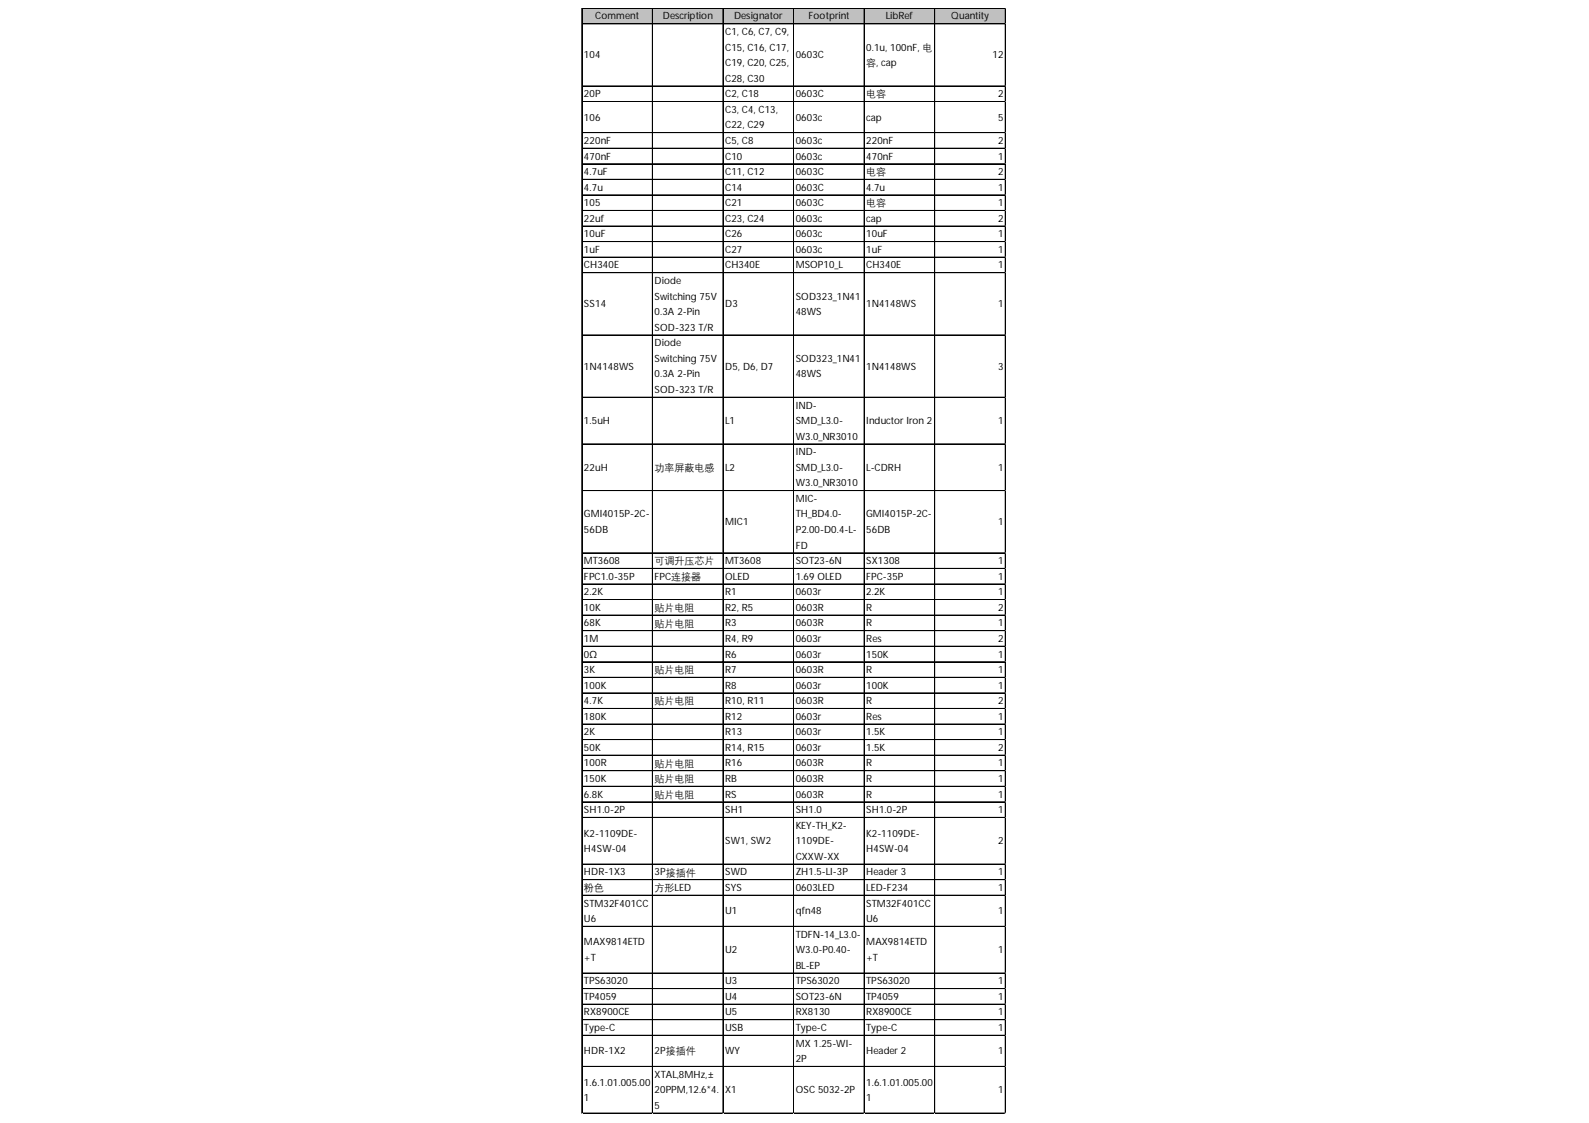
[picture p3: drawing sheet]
<svg xmlns="http://www.w3.org/2000/svg" width="297mm" height="210mm" viewBox="0 0 297 210" stroke-linecap="round" stroke-linejoin="round" font-family="sans-serif">
<defs><g id="words">
<g font-size="1.9">
<text x="111.2" y="3.6">Comment</text>
<text x="123.9" y="3.6">Description</text>
<text x="137.2" y="3.6">Designator</text>
<text x="151.1" y="3.6">Footprint</text>
<text x="165.6" y="3.6">LibRef</text>
<text x="177.8" y="3.6">Quantity</text>
<text x="109.2" y="10.9">104</text>
<text x="135.6" y="6.5">C1, C6, C7, C9,</text>
<text x="135.6" y="9.5">C15, C16, C17,</text>
<text x="148.7" y="10.9">0603C</text>
<text x="161.9" y="9.5">0.1u, 100nF, 电</text>
<text x="185.5" y="10.9">12</text>
<text x="135.6" y="12.4">C19, C20, C25,</text>
<text x="135.6" y="15.3">C28, C30</text>
<text x="161.9" y="12.4">容, cap</text>
<text x="109.2" y="18.2">20P</text>
<text x="109.2" y="22.5">106</text>
<text x="135.6" y="18.2">C2, C18</text>
<text x="135.6" y="21.1">C3, C4, C13,</text>
<text x="148.7" y="18.2">0603C</text>
<text x="148.7" y="22.5">0603c</text>
<text x="161.9" y="18.2">电容</text>
<text x="161.9" y="22.5">cap</text>
<text x="186.6" y="18.2">2</text>
<text x="186.6" y="22.5">5</text>
<text x="109.2" y="26.9">220nF</text>
<text x="109.2" y="29.8">470nF</text>
<text x="135.6" y="24">C22, C29</text>
<text x="135.6" y="26.9">C5, C8</text>
<text x="135.6" y="29.8">C10</text>
<text x="148.7" y="26.9">0603c</text>
<text x="148.7" y="29.8">0603c</text>
<text x="161.9" y="26.9">220nF</text>
<text x="161.9" y="29.8">470nF</text>
<text x="186.6" y="26.9">2</text>
<text x="186.6" y="29.8">1</text>
<text x="109.2" y="32.7">4.7uF</text>
<text x="109.2" y="35.6">4.7u</text>
<text x="135.6" y="32.7">C11, C12</text>
<text x="135.6" y="35.6">C14</text>
<text x="148.7" y="32.7">0603C</text>
<text x="148.7" y="35.6">0603C</text>
<text x="161.9" y="32.7">电容</text>
<text x="161.9" y="35.6">4.7u</text>
<text x="186.6" y="32.7">2</text>
<text x="186.6" y="35.6">1</text>
<text x="109.2" y="38.5">105</text>
<text x="109.2" y="41.5">22uf</text>
<text x="135.6" y="38.5">C21</text>
<text x="135.6" y="41.5">C23, C24</text>
<text x="148.7" y="38.5">0603C</text>
<text x="148.7" y="41.5">0603c</text>
<text x="161.9" y="38.6">电容</text>
<text x="161.9" y="41.5">cap</text>
<text x="186.6" y="38.5">1</text>
<text x="186.6" y="41.5">2</text>
<text x="109.2" y="44.4">10uF</text>
<text x="109.2" y="47.3">1uF</text>
<text x="135.6" y="44.4">C26</text>
<text x="135.6" y="47.3">C27</text>
<text x="148.7" y="44.4">0603c</text>
<text x="148.7" y="47.3">0603c</text>
<text x="161.9" y="44.4">10uF</text>
<text x="161.9" y="47.3">1uF</text>
<text x="186.6" y="44.4">1</text>
<text x="186.6" y="47.3">1</text>
<text x="109.2" y="50.2">CH340E</text>
<text x="122.4" y="53.1">Diode</text>
<text x="135.6" y="50.2">CH340E</text>
<text x="148.7" y="50.2">MSOP10_L</text>
<text x="161.9" y="50.2">CH340E</text>
<text x="186.6" y="50.2">1</text>
<text x="109.2" y="57.5">SS14</text>
<text x="122.4" y="56">Switching 75V</text>
<text x="122.4" y="58.9">0.3A 2-Pin</text>
<text x="135.6" y="57.5">D3</text>
<text x="148.7" y="56">SOD323_1N41</text>
<text x="148.7" y="58.9">48WS</text>
<text x="161.9" y="57.5">1N4148WS</text>
<text x="186.6" y="57.5">1</text>
<text x="122.4" y="61.8">SOD-323 T/R</text>
<text x="122.4" y="64.7">Diode</text>
<text x="109.2" y="69.1">1N4148WS</text>
<text x="122.4" y="67.6">Switching 75V</text>
<text x="122.4" y="70.5">0.3A 2-Pin</text>
<text x="135.6" y="69.1">D5, D6, D7</text>
<text x="148.7" y="67.6">SOD323_1N41</text>
<text x="148.7" y="70.5">48WS</text>
<text x="161.9" y="69.1">1N4148WS</text>
<text x="186.6" y="69.1">3</text>
<text x="122.4" y="73.5">SOD-323 T/R</text>
<text x="148.7" y="76.4">IND-</text>
<text x="109.2" y="79.3">1.5uH</text>
<text x="135.6" y="79.3">L1</text>
<text x="148.7" y="79.3">SMD_L3.0-</text>
<text x="148.7" y="82.2">W3.0_NR3010</text>
<text x="161.9" y="79.3">Inductor Iron 2</text>
<text x="186.6" y="79.3">1</text>
<text x="109.2" y="88">22uH</text>
<text x="122.4" y="88">功率屏蔽电感</text>
<text x="135.6" y="88">L2</text>
<text x="148.7" y="85.1">IND-</text>
<text x="148.7" y="88">SMD_L3.0-</text>
<text x="161.9" y="88">L-CDRH</text>
<text x="186.6" y="88">1</text>
<text x="148.7" y="90.9">W3.0_NR3010</text>
<text x="148.7" y="93.8">MIC-</text>
<text x="109.2" y="96.7">GMI4015P-2C-</text>
<text x="109.2" y="99.6">56DB</text>
<text x="135.6" y="98.2">MIC1</text>
<text x="148.7" y="96.7">TH_BD4.0-</text>
<text x="148.7" y="99.6">P2.00-D0.4-L-</text>
<text x="161.9" y="96.7">GMI4015P-2C-</text>
<text x="161.9" y="99.6">56DB</text>
<text x="186.6" y="98.2">1</text>
<text x="109.2" y="105.5">MT3608</text>
<text x="122.4" y="105.5">可调升压芯片</text>
<text x="135.6" y="105.5">MT3608</text>
<text x="148.7" y="102.5">FD</text>
<text x="148.7" y="105.5">SOT23-6N</text>
<text x="161.9" y="105.5">SX1308</text>
<text x="186.6" y="105.5">1</text>
<text x="109.2" y="108.4">FPC1.0-35P</text>
<text x="109.2" y="111.3">2.2K</text>
<text x="122.4" y="108.4">FPC连接器</text>
<text x="135.6" y="108.4">OLED</text>
<text x="135.6" y="111.3">R1</text>
<text x="148.7" y="108.4">1.69 OLED</text>
<text x="148.7" y="111.3">0603r</text>
<text x="161.9" y="108.4">FPC-35P</text>
<text x="161.9" y="111.3">2.2K</text>
<text x="186.6" y="108.4">1</text>
<text x="186.6" y="111.3">1</text>
<text x="109.2" y="114.2">10K</text>
<text x="109.2" y="117.1">68K</text>
<text x="109.2" y="120">1M</text>
<text x="122.4" y="114.2">贴片电阻</text>
<text x="122.4" y="117.1">贴片电阻</text>
<text x="135.6" y="114.2">R2, R5</text>
<text x="135.6" y="117.1">R3</text>
<text x="135.6" y="120">R4, R9</text>
<text x="148.7" y="114.2">0603R</text>
<text x="148.7" y="117.1">0603R</text>
<text x="148.7" y="120">0603r</text>
<text x="161.9" y="114.2">R</text>
<text x="161.9" y="117.1">R</text>
<text x="161.9" y="120">Res</text>
<text x="186.6" y="114.2">2</text>
<text x="186.6" y="117.1">1</text>
<text x="186.6" y="120">2</text>
<text x="109.2" y="122.9">0Ω</text>
<text x="109.2" y="125.8">3K</text>
<text x="122.4" y="125.8">贴片电阻</text>
<text x="135.6" y="122.9">R6</text>
<text x="135.6" y="125.8">R7</text>
<text x="148.7" y="122.9">0603r</text>
<text x="148.7" y="125.8">0603R</text>
<text x="161.9" y="122.9">150K</text>
<text x="161.9" y="125.8">R</text>
<text x="186.6" y="122.9">1</text>
<text x="186.6" y="125.8">1</text>
<text x="109.2" y="128.7">100K</text>
<text x="109.2" y="131.6">4.7K</text>
<text x="122.4" y="131.6">贴片电阻</text>
<text x="135.6" y="128.7">R8</text>
<text x="135.6" y="131.6">R10, R11</text>
<text x="148.7" y="128.7">0603r</text>
<text x="148.7" y="131.6">0603R</text>
<text x="161.9" y="128.7">100K</text>
<text x="161.9" y="131.6">R</text>
<text x="186.6" y="128.7">1</text>
<text x="186.6" y="131.6">2</text>
<text x="109.2" y="134.5">180K</text>
<text x="109.2" y="137.4">2K</text>
<text x="135.6" y="134.5">R12</text>
<text x="135.6" y="137.4">R13</text>
<text x="148.7" y="134.5">0603r</text>
<text x="148.7" y="137.4">0603r</text>
<text x="161.9" y="134.5">Res</text>
<text x="161.9" y="137.4">1.5K</text>
<text x="186.6" y="134.5">1</text>
<text x="186.6" y="137.4">1</text>
<text x="109.2" y="140.4">50K</text>
<text x="109.2" y="143.3">100R</text>
<text x="122.4" y="143.3">贴片电阻</text>
<text x="135.6" y="140.4">R14, R15</text>
<text x="135.6" y="143.3">R16</text>
<text x="148.7" y="140.4">0603r</text>
<text x="148.7" y="143.3">0603R</text>
<text x="161.9" y="140.4">1.5K</text>
<text x="161.9" y="143.3">R</text>
<text x="186.6" y="140.4">2</text>
<text x="186.6" y="143.3">1</text>
<text x="109.2" y="146.2">150K</text>
<text x="109.2" y="149.1">6.8K</text>
<text x="122.4" y="146.2">贴片电阻</text>
<text x="122.4" y="149.1">贴片电阻</text>
<text x="135.6" y="146.2">RB</text>
<text x="135.6" y="149.1">RS</text>
<text x="148.7" y="146.2">0603R</text>
<text x="148.7" y="149.1">0603R</text>
<text x="161.9" y="146.2">R</text>
<text x="161.9" y="149.1">R</text>
<text x="186.6" y="146.2">1</text>
<text x="186.6" y="149.1">1</text>
<text x="109.2" y="152">SH1.0-2P</text>
<text x="135.6" y="152">SH1</text>
<text x="148.7" y="152">SH1.0</text>
<text x="148.7" y="154.9">KEY-TH_K2-</text>
<text x="161.9" y="152">SH1.0-2P</text>
<text x="186.6" y="152">1</text>
<text x="109.2" y="156.4">K2-1109DE-</text>
<text x="109.2" y="159.3">H4SW-04</text>
<text x="135.6" y="157.8">SW1, SW2</text>
<text x="148.7" y="157.8">1109DE-</text>
<text x="148.7" y="160.7">CXXW-XX</text>
<text x="161.9" y="156.4">K2-1109DE-</text>
<text x="161.9" y="159.3">H4SW-04</text>
<text x="186.6" y="157.8">2</text>
<text x="109.2" y="163.6">HDR-1X3</text>
<text x="109.2" y="166.6">粉色</text>
<text x="122.4" y="163.6">3P接插件</text>
<text x="122.4" y="166.6">方形LED</text>
<text x="135.6" y="163.6">SWD</text>
<text x="135.6" y="166.5">SYS</text>
<text x="148.7" y="163.6">ZH1.5-LI-3P</text>
<text x="148.7" y="166.5">0603LED</text>
<text x="161.9" y="163.6">Header 3</text>
<text x="161.9" y="166.5">LED-F234</text>
<text x="186.6" y="163.6">1</text>
<text x="186.6" y="166.5">1</text>
<text x="109.2" y="169.4">STM32F401CC</text>
<text x="109.2" y="172.4">U6</text>
<text x="135.6" y="170.9">U1</text>
<text x="148.7" y="170.9">qfn48</text>
<text x="161.9" y="169.4">STM32F401CC</text>
<text x="161.9" y="172.4">U6</text>
<text x="186.6" y="170.9">1</text>
<text x="109.2" y="176.7">MAX9814ETD</text>
<text x="109.2" y="179.6">+T</text>
<text x="135.6" y="178.2">U2</text>
<text x="148.7" y="175.3">TDFN-14_L3.0-</text>
<text x="148.7" y="178.2">W3.0-P0.40-</text>
<text x="161.9" y="176.7">MAX9814ETD</text>
<text x="161.9" y="179.6">+T</text>
<text x="186.6" y="178.2">1</text>
<text x="109.2" y="184">TPS63020</text>
<text x="135.6" y="184">U3</text>
<text x="148.7" y="181.1">BL-EP</text>
<text x="148.7" y="184">TPS63020</text>
<text x="161.9" y="184">TPS63020</text>
<text x="186.6" y="184">1</text>
<text x="109.2" y="186.9">TP4059</text>
<text x="109.2" y="189.8">RX8900CE</text>
<text x="135.6" y="186.9">U4</text>
<text x="135.6" y="189.8">U5</text>
<text x="148.7" y="186.9">SOT23-6N</text>
<text x="148.7" y="189.8">RX8130</text>
<text x="161.9" y="186.9">TP4059</text>
<text x="161.9" y="189.8">RX8900CE</text>
<text x="186.6" y="186.9">1</text>
<text x="186.6" y="189.8">1</text>
<text x="109.2" y="192.7">Type-C</text>
<text x="109.2" y="197.1">HDR-1X2</text>
<text x="122.4" y="197.1">2P接插件</text>
<text x="135.6" y="192.7">USB</text>
<text x="135.6" y="197.1">WY</text>
<text x="148.7" y="192.7">Type-C</text>
<text x="148.7" y="195.6">MX 1.25-WI-</text>
<text x="161.9" y="192.7">Type-C</text>
<text x="161.9" y="197.1">Header 2</text>
<text x="186.6" y="192.7">1</text>
<text x="186.6" y="197.1">1</text>
<text x="109.2" y="202.9">1.6.1.01.005.00</text>
<text x="122.4" y="201.4">XTAL,8MHz,±</text>
<text x="148.7" y="198.5">2P</text>
<text x="161.9" y="202.9">1.6.1.01.005.00</text>
<text x="109.2" y="205.8">1</text>
<text x="122.4" y="204.4">20PPM,12.6*4.</text>
<text x="122.4" y="207.3">5</text>
<text x="135.6" y="204.4">X1</text>
<text x="148.7" y="204.4">OSC 5032-2P</text>
<text x="161.9" y="205.8">1</text>
<text x="186.6" y="204.4">1</text>
</g>
</g></defs>
<path d="M108.8 1.6h79.2v2.9h-79.2z" fill="#c0c0c0"/>
<g fill="none" stroke="#000" stroke-width=".19">
<path d="M108.8 1.5v206.7M108.9 1.5h79.1M108.9 1.6h79.1M108.9 4.4h79.1M108.9 4.5h79.1M108.9 16.1h79.1M108.9 19h79.1M121.9 1.6v206.6M122 1.6v206.6M135.1 1.6v206.6M135.2 1.6v206.6M148.3 1.6v206.6"/>
<path d="M148.4 1.6v206.6M161.5 1.6v206.6M161.6 1.6v206.6M174.7 1.6v206.6M174.8 1.6v206.6M187.9 1.6v206.6M188 1.6v206.6M108.9 24.8h79.1M108.9 27.7h79.1M108.9 30.6h79.1M108.9 30.7h79.1M108.9 33.5h79.1"/>
<path d="M108.9 33.6h79.1M108.9 36.4h79.1M108.9 36.5h79.1M108.9 39.3h79.1M108.9 39.4h79.1M108.9 42.2h79.1M108.9 42.3h79.1M108.9 45.2h79.1M108.9 48.1h79.1M108.9 51h79.1M108.9 62.6h79.1M108.9 62.7h79.1"/>
<path d="M108.9 74.2h79.1M108.9 74.3h79.1M108.9 83h79.1M108.9 91.7h79.1M108.9 103.3h79.1M108.9 103.4h79.1M108.9 106.2h79.1M108.9 106.3h79.1M108.9 109.1h79.1M108.9 109.2h79.1M108.9 112.1h79.1M108.9 115h79.1"/>
<path d="M108.9 117.9h79.1M108.9 120.8h79.1M108.9 123.7h79.1M108.9 126.6h79.1M108.9 126.7h79.1M108.9 129.5h79.1M108.9 129.6h79.1M108.9 132.4h79.1M108.9 132.5h79.1M108.9 135.3h79.1M108.9 135.4h79.1M108.9 138.2h79.1"/>
<path d="M108.9 138.3h79.1M108.9 141.1h79.1M108.9 141.2h79.1M108.9 144.1h79.1M108.9 147h79.1M108.9 149.9h79.1M108.9 152.8h79.1M108.9 161.5h79.1M108.9 161.6h79.1M108.9 164.4h79.1M108.9 164.5h79.1M108.9 167.3h79.1"/>
<path d="M108.9 167.4h79.1M108.9 173.1h79.1M108.9 173.2h79.1M108.9 181.9h79.1M108.9 184.8h79.1M108.9 187.7h79.1M108.9 190.6h79.1M108.9 193.5h79.1M108.9 193.6h79.1M108.9 199.3h79.1M108.9 199.4h79.1M108.9 208h79.1"/>
<path d="M108.9 208.1h79.1"/>
</g>
<path d="M108.8 208.2h.1" fill="none" stroke="#d4d4d4" stroke-width=".19"/>
<path d="M108.8 208.2h.1z" fill="#d4d4d4"/>
<path d="M121.9 208.2h.1" fill="none" stroke="#d4d4d4" stroke-width=".19"/>
<path d="M121.9 208.2h.2z" fill="#d4d4d4"/>
<path d="M135.1 208.2h.1" fill="none" stroke="#d4d4d4" stroke-width=".19"/>
<path d="M135.1 208.2h.1z" fill="#d4d4d4"/>
<path d="M148.3 208.2h.1" fill="none" stroke="#d4d4d4" stroke-width=".19"/>
<path d="M148.3 208.2h.1z" fill="#d4d4d4"/>
<path d="M161.5 208.2h.1" fill="none" stroke="#d4d4d4" stroke-width=".19"/>
<path d="M161.5 208.2h.1z" fill="#d4d4d4"/>
<path d="M174.7 208.2h.1" fill="none" stroke="#d4d4d4" stroke-width=".19"/>
<path d="M174.7 208.2h.1z" fill="#d4d4d4"/>
<path d="M187.9 208.2h.1" fill="none" stroke="#d4d4d4" stroke-width=".19"/>
<path d="M187.9 208.2h.1z" fill="#d4d4d4"/>
<path d="M188 1.5h.1" fill="none" stroke="#d4d4d4" stroke-width=".19"/>
<path d="M188 1.5l.1 .1z" fill="#d4d4d4"/>
<path d="M188 4.4h.1" fill="none" stroke="#d4d4d4" stroke-width=".19"/>
<path d="M188 4.4l.1 .1z" fill="#d4d4d4"/>
<path d="M188 16.1h.1" fill="none" stroke="#d4d4d4" stroke-width=".19"/>
<path d="M188 16.1l.1 .1z" fill="#d4d4d4"/>
<path d="M188 19h.1" fill="none" stroke="#d4d4d4" stroke-width=".19"/>
<path d="M188 19l.1 .1z" fill="#d4d4d4"/>
<path d="M188 24.8h.1" fill="none" stroke="#d4d4d4" stroke-width=".19"/>
<path d="M188 24.8l.1 .1z" fill="#d4d4d4"/>
<path d="M188 27.7h.1" fill="none" stroke="#d4d4d4" stroke-width=".19"/>
<path d="M188 27.7l.1 .1z" fill="#d4d4d4"/>
<path d="M188 30.6h.1" fill="none" stroke="#d4d4d4" stroke-width=".19"/>
<path d="M188 30.6l.1 .1z" fill="#d4d4d4"/>
<path d="M188 33.5h.1" fill="none" stroke="#d4d4d4" stroke-width=".19"/>
<path d="M188 33.5l.1 .1z" fill="#d4d4d4"/>
<path d="M188 36.4h.1" fill="none" stroke="#d4d4d4" stroke-width=".19"/>
<path d="M188 36.4l.1 .1z" fill="#d4d4d4"/>
<path d="M188 39.3h.1" fill="none" stroke="#d4d4d4" stroke-width=".19"/>
<path d="M188 39.3l.1 .1z" fill="#d4d4d4"/>
<path d="M188 42.2h.1" fill="none" stroke="#d4d4d4" stroke-width=".19"/>
<path d="M188 42.2l.1 .1z" fill="#d4d4d4"/>
<path d="M188 45.2h.1" fill="none" stroke="#d4d4d4" stroke-width=".19"/>
<path d="M188 45.2l.1 .1z" fill="#d4d4d4"/>
<path d="M188 48.1h.1" fill="none" stroke="#d4d4d4" stroke-width=".19"/>
<path d="M188 48.1l.1 .1z" fill="#d4d4d4"/>
<path d="M188 51h.1" fill="none" stroke="#d4d4d4" stroke-width=".19"/>
<path d="M188 51l.1 .1z" fill="#d4d4d4"/>
<path d="M188 62.6h.1" fill="none" stroke="#d4d4d4" stroke-width=".19"/>
<path d="M188 62.6l.1 .1z" fill="#d4d4d4"/>
<path d="M188 74.2h.1" fill="none" stroke="#d4d4d4" stroke-width=".19"/>
<path d="M188 74.2l.1 .1z" fill="#d4d4d4"/>
<path d="M188 83h.1" fill="none" stroke="#d4d4d4" stroke-width=".19"/>
<path d="M188 83l.1 .1z" fill="#d4d4d4"/>
<path d="M188 91.7h.1" fill="none" stroke="#d4d4d4" stroke-width=".19"/>
<path d="M188 91.7l.1 .1z" fill="#d4d4d4"/>
<path d="M188 103.3h.1" fill="none" stroke="#d4d4d4" stroke-width=".19"/>
<path d="M188 103.3l.1 .1z" fill="#d4d4d4"/>
<path d="M188 106.2h.1" fill="none" stroke="#d4d4d4" stroke-width=".19"/>
<path d="M188 106.2l.1 .1z" fill="#d4d4d4"/>
<path d="M188 109.1h.1" fill="none" stroke="#d4d4d4" stroke-width=".19"/>
<path d="M188 109.1l.1 .2z" fill="#d4d4d4"/>
<path d="M188 112.1h.1" fill="none" stroke="#d4d4d4" stroke-width=".19"/>
<path d="M188 112.1l.1 .1z" fill="#d4d4d4"/>
<path d="M188 115h.1" fill="none" stroke="#d4d4d4" stroke-width=".19"/>
<path d="M188 115l.1 .1z" fill="#d4d4d4"/>
<path d="M188 117.9h.1" fill="none" stroke="#d4d4d4" stroke-width=".19"/>
<path d="M188 117.9l.1 .1z" fill="#d4d4d4"/>
<path d="M188 120.8h.1" fill="none" stroke="#d4d4d4" stroke-width=".19"/>
<path d="M188 120.8l.1 .1z" fill="#d4d4d4"/>
<path d="M188 123.7h.1" fill="none" stroke="#d4d4d4" stroke-width=".19"/>
<path d="M188 123.7l.1 .1z" fill="#d4d4d4"/>
<path d="M188 126.6h.1" fill="none" stroke="#d4d4d4" stroke-width=".19"/>
<path d="M188 126.6l.1 .1z" fill="#d4d4d4"/>
<path d="M188 129.5h.1" fill="none" stroke="#d4d4d4" stroke-width=".19"/>
<path d="M188 129.5l.1 .1z" fill="#d4d4d4"/>
<path d="M188 132.4h.1" fill="none" stroke="#d4d4d4" stroke-width=".19"/>
<path d="M188 132.4l.1 .1z" fill="#d4d4d4"/>
<path d="M188 135.3h.1" fill="none" stroke="#d4d4d4" stroke-width=".19"/>
<path d="M188 135.3l.1 .1z" fill="#d4d4d4"/>
<path d="M188 138.2h.1" fill="none" stroke="#d4d4d4" stroke-width=".19"/>
<path d="M188 138.2l.1 .1z" fill="#d4d4d4"/>
<path d="M188 141.1h.1" fill="none" stroke="#d4d4d4" stroke-width=".19"/>
<path d="M188 141.1l.1 .1z" fill="#d4d4d4"/>
<path d="M188 144.1h.1" fill="none" stroke="#d4d4d4" stroke-width=".19"/>
<path d="M188 144.1l.1 .1z" fill="#d4d4d4"/>
<path d="M188 147h.1" fill="none" stroke="#d4d4d4" stroke-width=".19"/>
<path d="M188 147l.1 .1z" fill="#d4d4d4"/>
<path d="M188 149.9h.1" fill="none" stroke="#d4d4d4" stroke-width=".19"/>
<path d="M188 149.9l.1 .1z" fill="#d4d4d4"/>
<path d="M188 152.8h.1" fill="none" stroke="#d4d4d4" stroke-width=".19"/>
<path d="M188 152.8l.1 .1z" fill="#d4d4d4"/>
<path d="M188 161.5h.1" fill="none" stroke="#d4d4d4" stroke-width=".19"/>
<path d="M188 161.5l.1 .1z" fill="#d4d4d4"/>
<path d="M188 164.4h.1" fill="none" stroke="#d4d4d4" stroke-width=".19"/>
<path d="M188 164.4l.1 .1z" fill="#d4d4d4"/>
<path d="M188 167.3h.1" fill="none" stroke="#d4d4d4" stroke-width=".19"/>
<path d="M188 167.3l.1 .1z" fill="#d4d4d4"/>
<path d="M188 173.1h.1" fill="none" stroke="#d4d4d4" stroke-width=".19"/>
<path d="M188 173.1l.1 .1z" fill="#d4d4d4"/>
<path d="M188 181.9h.1" fill="none" stroke="#d4d4d4" stroke-width=".19"/>
<path d="M188 181.9l.1 .1z" fill="#d4d4d4"/>
<path d="M188 184.8h.1" fill="none" stroke="#d4d4d4" stroke-width=".19"/>
<path d="M188 184.8l.1 .1z" fill="#d4d4d4"/>
<path d="M188 187.7h.1" fill="none" stroke="#d4d4d4" stroke-width=".19"/>
<path d="M188 187.7l.1 .1z" fill="#d4d4d4"/>
<path d="M188 190.6h.1" fill="none" stroke="#d4d4d4" stroke-width=".19"/>
<path d="M188 190.6l.1 .1z" fill="#d4d4d4"/>
<path d="M188 193.5h.1" fill="none" stroke="#d4d4d4" stroke-width=".19"/>
<path d="M188 193.5l.1 .1z" fill="#d4d4d4"/>
<path d="M188 199.3h.1" fill="none" stroke="#d4d4d4" stroke-width=".19"/>
<path d="M188 199.3l.1 .1z" fill="#d4d4d4"/>
<path d="M188 208h.1" fill="none" stroke="#d4d4d4" stroke-width=".19"/>
<path d="M188 208l.1 .2z" fill="#d4d4d4"/>
<use href="#words"/>
</svg>
